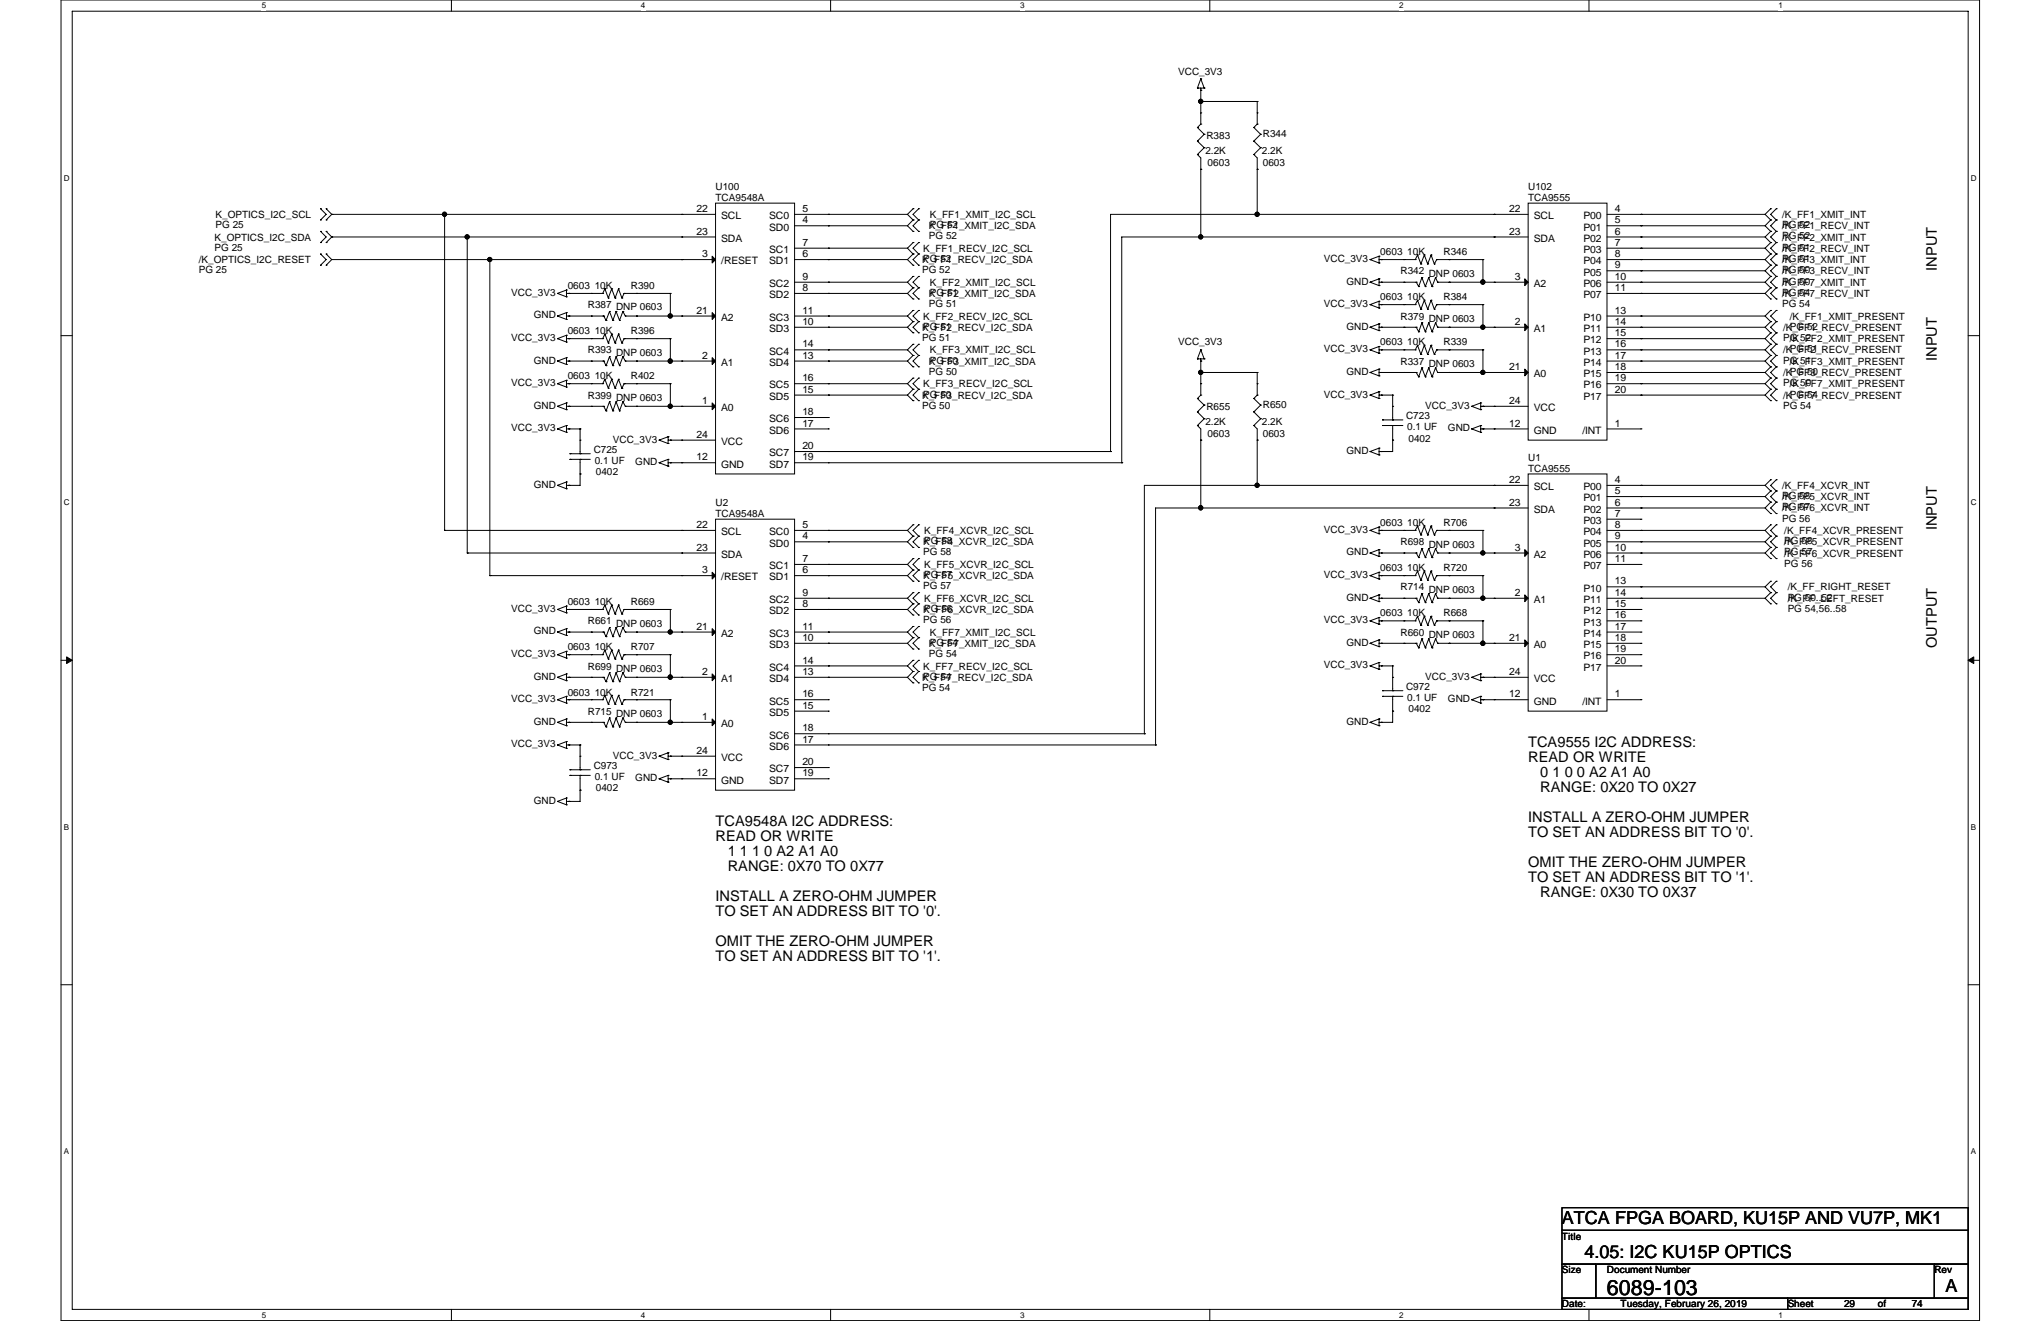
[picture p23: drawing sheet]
<svg xmlns="http://www.w3.org/2000/svg" width="432mm" height="279mm" viewBox="0 0 432 279" stroke-linecap="round" stroke-linejoin="round" font-family="sans-serif">
<defs><g id="words">
<text font-size="4.5" x="340" y="273.9">6089-103</text>
<g font-size="3.8">
<text x="330.5" y="258.8">ATCA FPGA BOARD, KU15P AND VU7P, MK1</text>
<text x="335.2" y="266">4.05: I2C KU15P OPTICS</text>
<text x="411.6" y="273.2">A</text>
</g>
<g font-size="3.1">
<text x="409.7" y="57.3" transform="rotate(-90 409.7 57.3)">INPUT</text>
<text x="409.7" y="76.4" transform="rotate(-90 409.7 76.4)">INPUT</text>
<text x="409.7" y="112.2" transform="rotate(-90 409.7 112.2)">INPUT</text>
<text x="409.7" y="137" transform="rotate(-90 409.7 137)">OUTPUT</text>
<text x="323.3" y="158">TCA9555 I2C ADDRESS:</text>
<text x="323.3" y="161.2">READ OR WRITE</text>
<text x="325.9" y="164.3">0 1 0 0 A2 A1 A0</text>
<text x="325.9" y="167.5">RANGE: 0X20 TO 0X27</text>
<text x="323.3" y="173.9">INSTALL A ZERO-OHM JUMPER</text>
<text x="151.4" y="174.7">TCA9548A I2C ADDRESS:</text>
<text x="151.4" y="177.8">READ OR WRITE</text>
<text x="323.3" y="177">TO SET AN ADDRESS BIT TO '0'.</text>
<text x="154" y="181">1 1 1 0 A2 A1 A0</text>
<text x="154" y="184.2">RANGE: 0X70 TO 0X77</text>
<text x="323.3" y="183.4">OMIT THE ZERO-OHM JUMPER</text>
<text x="151.4" y="190.5">INSTALL A ZERO-OHM JUMPER</text>
<text x="323.3" y="186.6">TO SET AN ADDRESS BIT TO '1'.</text>
<text x="325.9" y="189.7">RANGE: 0X30 TO 0X37</text>
<text x="151.4" y="193.7">TO SET AN ADDRESS BIT TO '0'.</text>
<text x="151.4" y="200.1">OMIT THE ZERO-OHM JUMPER</text>
<text x="151.4" y="203.2">TO SET AN ADDRESS BIT TO '1'.</text>
</g>
<g font-size="2.2">
<text x="147.4" y="44.8">22</text>
<text x="152.6" y="46.4">SCL</text>
<text x="162.7" y="46.4">SC0</text>
<text x="169.8" y="47.2">4</text>
<text x="169.8" y="44.8">5</text>
<text x="319.3" y="44.8">22</text>
<text x="324.5" y="46.4">SCL</text>
<text x="335" y="46.4">P00</text>
<text x="341.6" y="47.2">5</text>
<text x="341.6" y="44.8">4</text>
<text x="147.4" y="49.6">23</text>
<text x="152.6" y="51.1">SDA</text>
<text x="162.7" y="48.8">SD0</text>
<text x="162.7" y="53.5">SC1</text>
<text x="169.8" y="52">7</text>
<text x="319.3" y="49.6">23</text>
<text x="324.5" y="51.1">SDA</text>
<text x="335" y="48.8">P01</text>
<text x="335" y="53.5">P03</text>
<text x="335" y="51.1">P02</text>
<text x="341.6" y="52">7</text>
<text x="341.6" y="49.6">6</text>
<text x="148.5" y="54.4">3</text>
<text x="152.6" y="55.9">/RESET</text>
<text x="162.7" y="55.9">SD1</text>
<text x="169.8" y="54.4">6</text>
<text x="169.8" y="59.2">9</text>
<text x="320.5" y="59.2">3</text>
<text x="335" y="58.3">P05</text>
<text x="335" y="55.9">P04</text>
<text x="341.6" y="56.8">9</text>
<text x="341.6" y="54.4">8</text>
<text x="341.6" y="59.2">10</text>
<text x="162.7" y="63.1">SD2</text>
<text x="162.7" y="60.7">SC2</text>
<text x="169.8" y="61.6">8</text>
<text x="324.5" y="60.7">A2</text>
<text x="335" y="63.1">P07</text>
<text x="335" y="60.7">P06</text>
<text x="341.6" y="61.6">11</text>
<text x="147.4" y="66.3">21</text>
<text x="152.6" y="67.9">A2</text>
<text x="162.7" y="70.2">SD3</text>
<text x="162.7" y="67.9">SC3</text>
<text x="169.8" y="68.7">10</text>
<text x="169.8" y="66.3">11</text>
<text x="320.5" y="68.7">2</text>
<text x="324.5" y="70.2">A1</text>
<text x="335" y="70.2">P11</text>
<text x="335" y="67.9">P10</text>
<text x="341.6" y="68.7">14</text>
<text x="341.6" y="66.3">13</text>
<text x="341.6" y="71.1">15</text>
<text x="148.5" y="75.9">2</text>
<text x="152.6" y="77.4">A1</text>
<text x="162.7" y="77.4">SD4</text>
<text x="162.7" y="75">SC4</text>
<text x="169.8" y="75.9">13</text>
<text x="169.8" y="73.5">14</text>
<text x="335" y="75">P13</text>
<text x="335" y="72.6">P12</text>
<text x="335" y="77.4">P14</text>
<text x="341.6" y="73.5">16</text>
<text x="341.6" y="75.9">17</text>
<text x="162.7" y="82.2">SC5</text>
<text x="169.8" y="83.1">15</text>
<text x="169.8" y="80.6">16</text>
<text x="319.3" y="78.3">21</text>
<text x="324.5" y="79.8">A0</text>
<text x="335" y="79.8">P15</text>
<text x="335" y="82.2">P16</text>
<text x="341.6" y="78.3">18</text>
<text x="341.6" y="83.1">20</text>
<text x="341.6" y="80.6">19</text>
<text x="148.5" y="85.4">1</text>
<text x="152.6" y="87">A0</text>
<text x="162.7" y="84.6">SD5</text>
<text x="162.7" y="89.3">SC6</text>
<text x="169.8" y="87.8">18</text>
<text x="319.3" y="85.4">24</text>
<text x="324.5" y="87">VCC</text>
<text x="335" y="84.6">P17</text>
<text x="147.4" y="92.6">24</text>
<text x="152.6" y="94.1">VCC</text>
<text x="162.7" y="91.7">SD6</text>
<text x="169.8" y="90.2">17</text>
<text x="169.8" y="95">20</text>
<text x="319.3" y="90.2">12</text>
<text x="324.5" y="91.7">GND</text>
<text x="334.8" y="91.7">/INT</text>
<text x="341.6" y="90.2">1</text>
<text x="147.4" y="97.4">12</text>
<text x="152.6" y="98.9">GND</text>
<text x="162.7" y="98.9">SD7</text>
<text x="162.7" y="96.5">SC7</text>
<text x="169.8" y="97.4">19</text>
<text x="319.3" y="106.9">23</text>
<text x="319.3" y="102.2">22</text>
<text x="324.5" y="103.7">SCL</text>
<text x="335" y="106">P01</text>
<text x="335" y="103.7">P00</text>
<text x="341.6" y="104.5">5</text>
<text x="341.6" y="102.2">4</text>
<text x="341.6" y="106.9">6</text>
<text x="147.4" y="111.7">22</text>
<text x="152.6" y="113.2">SCL</text>
<text x="162.7" y="113.2">SC0</text>
<text x="169.8" y="111.7">5</text>
<text x="324.5" y="108.5">SDA</text>
<text x="335" y="110.8">P03</text>
<text x="335" y="108.5">P02</text>
<text x="335" y="113.2">P04</text>
<text x="341.6" y="109.3">7</text>
<text x="341.6" y="111.7">8</text>
<text x="147.4" y="116.5">23</text>
<text x="152.6" y="118">SDA</text>
<text x="162.7" y="115.6">SD0</text>
<text x="169.8" y="114.1">4</text>
<text x="169.8" y="118.9">7</text>
<text x="320.5" y="116.5">3</text>
<text x="324.5" y="118">A2</text>
<text x="335" y="115.6">P05</text>
<text x="335" y="118">P06</text>
<text x="341.6" y="114.1">9</text>
<text x="341.6" y="118.9">11</text>
<text x="341.6" y="116.5">10</text>
<text x="148.5" y="121.2">3</text>
<text x="152.6" y="122.8">/RESET</text>
<text x="162.7" y="122.8">SD1</text>
<text x="162.7" y="120.4">SC1</text>
<text x="169.8" y="121.2">6</text>
<text x="335" y="120.4">P07</text>
<text x="335" y="125.1">P10</text>
<text x="341.6" y="123.6">13</text>
<text x="162.7" y="129.9">SD2</text>
<text x="162.7" y="127.6">SC2</text>
<text x="169.8" y="128.4">8</text>
<text x="169.8" y="126">9</text>
<text x="320.5" y="126">2</text>
<text x="324.5" y="127.6">A1</text>
<text x="335" y="127.6">P11</text>
<text x="335" y="129.9">P12</text>
<text x="341.6" y="126">14</text>
<text x="341.6" y="130.8">16</text>
<text x="341.6" y="128.4">15</text>
<text x="147.4" y="133.2">21</text>
<text x="152.6" y="134.7">A2</text>
<text x="162.7" y="137.1">SD3</text>
<text x="162.7" y="134.7">SC3</text>
<text x="169.8" y="135.6">10</text>
<text x="169.8" y="133.2">11</text>
<text x="319.3" y="135.6">21</text>
<text x="324.5" y="137.1">A0</text>
<text x="335" y="132.3">P13</text>
<text x="335" y="137.1">P15</text>
<text x="335" y="134.7">P14</text>
<text x="341.6" y="135.6">18</text>
<text x="341.6" y="133.2">17</text>
<text x="341.6" y="138">19</text>
<text x="148.5" y="142.7">2</text>
<text x="162.7" y="141.9">SC4</text>
<text x="169.8" y="142.7">13</text>
<text x="169.8" y="140.3">14</text>
<text x="319.3" y="142.7">24</text>
<text x="335" y="141.9">P17</text>
<text x="335" y="139.5">P16</text>
<text x="341.6" y="140.3">20</text>
<text x="152.6" y="144.3">A1</text>
<text x="162.7" y="144.3">SD4</text>
<text x="162.7" y="149">SC5</text>
<text x="169.8" y="149.9">15</text>
<text x="169.8" y="147.5">16</text>
<text x="319.3" y="147.5">12</text>
<text x="324.5" y="144.3">VCC</text>
<text x="324.5" y="149">GND</text>
<text x="334.8" y="149">/INT</text>
<text x="341.6" y="147.5">1</text>
<text x="148.5" y="152.3">1</text>
<text x="152.6" y="153.8">A0</text>
<text x="162.7" y="151.4">SD5</text>
<text x="169.8" y="154.7">18</text>
<text x="147.4" y="159.4">24</text>
<text x="152.6" y="161">VCC</text>
<text x="162.7" y="158.6">SD6</text>
<text x="162.7" y="156.2">SC6</text>
<text x="169.8" y="157.1">17</text>
<text x="169.8" y="161.8">20</text>
<text x="147.4" y="164.2">12</text>
<text x="152.6" y="165.7">GND</text>
<text x="162.7" y="165.7">SD7</text>
<text x="162.7" y="163.4">SC7</text>
<text x="169.8" y="164.2">19</text>
</g>
<g font-size="2.1">
<text x="249.3" y="15.8">VCC_3V3</text>
<text x="255.2" y="29.4">R383</text>
<text x="267.2" y="28.9">R344</text>
<text x="255" y="32.5">2.2K</text>
<text x="255.5" y="35.1">0603</text>
<text x="267" y="32.5">2.2K</text>
<text x="267.2" y="35.1">0603</text>
<text x="151.4" y="40.1">U100</text>
<text x="323.3" y="40.1">U102</text>
<text x="45.6" y="46.1">K_OPTICS_I2C_SCL</text>
<text x="151.4" y="42.5">TCA9548A</text>
<text x="196.7" y="46.1">K_FF1_XMIT_I2C_SCL</text>
<text x="323.3" y="42.5">TCA9555</text>
<text x="377" y="46.1">/K_FF1_XMIT_INT</text>
<text x="45.4" y="50.9">K_OPTICS_I2C_SDA</text>
<text x="45.4" y="53">PG 25</text>
<text x="45.6" y="48.3">PG 25</text>
<text x="195.3" y="53.3">K_FF1_RECV_I2C_SCL</text>
<text x="196.5" y="48.5">K_FF1_XMIT_I2C_SDA</text>
<text x="196.5" y="50.6">PG 52</text>
<text x="196.7" y="48.3">PG 52</text>
<text x="292" y="54">0603</text>
<text x="297.7" y="54">10K</text>
<text x="305.4" y="54">R346</text>
<text x="377" y="48.3">PG 52</text>
<text x="377" y="48.5">/K_FF1_RECV_INT</text>
<text x="377" y="50.6">PG 52</text>
<text x="377" y="50.9">/K_FF2_XMIT_INT</text>
<text x="377" y="53">PG 51</text>
<text x="377" y="53.3">/K_FF2_RECV_INT</text>
<text x="42" y="55.7">/K_OPTICS_I2C_RESET</text>
<text x="42" y="57.8">PG 25</text>
<text x="195.1" y="55.7">K_FF1_RECV_I2C_SDA</text>
<text x="195.1" y="57.8">PG 52</text>
<text x="195.3" y="55.4">PG 52</text>
<text x="280.1" y="55.4">VCC_3V3</text>
<text x="296.3" y="58">R342 DNP 0603</text>
<text x="377" y="55.4">PG 51</text>
<text x="377" y="55.7">/K_FF3_XMIT_INT</text>
<text x="377" y="57.8">PG 50</text>
<text x="377" y="58">/K_FF3_RECV_INT</text>
<text x="108.2" y="62.6">VCC_3V3</text>
<text x="120.1" y="61.1">0603</text>
<text x="124.4" y="65.2">R387 DNP 0603</text>
<text x="125.8" y="61.1">10K</text>
<text x="133.5" y="61.1">R390</text>
<text x="196.5" y="62.8">K_FF2_XMIT_I2C_SDA</text>
<text x="196.5" y="65">PG 51</text>
<text x="196.7" y="60.4">K_FF2_XMIT_I2C_SCL</text>
<text x="196.7" y="62.6">PG 51</text>
<text x="280.1" y="65">VCC_3V3</text>
<text x="284.9" y="60.2">GND</text>
<text x="292" y="63.5">0603</text>
<text x="297.7" y="63.5">10K</text>
<text x="305.4" y="63.5">R384</text>
<text x="377" y="60.2">PG 50</text>
<text x="377" y="60.4">/K_FF7_XMIT_INT</text>
<text x="377" y="62.6">PG 54</text>
<text x="377" y="62.8">/K_FF7_RECV_INT</text>
<text x="377" y="65">PG 54</text>
<text x="112.9" y="67.4">GND</text>
<text x="120.1" y="70.7">0603</text>
<text x="125.8" y="70.7">10K</text>
<text x="133.5" y="70.7">R396</text>
<text x="195.1" y="70">K_FF2_RECV_I2C_SDA</text>
<text x="195.3" y="67.6">K_FF2_RECV_I2C_SCL</text>
<text x="195.3" y="69.7">PG 51</text>
<text x="284.9" y="69.7">GND</text>
<text x="296.3" y="67.6">R379 DNP 0603</text>
<text x="377.2" y="70">/K_FF1_RECV_PRESENT</text>
<text x="378.7" y="67.6">/K_FF1_XMIT_PRESENT</text>
<text x="378.7" y="69.7">PG 52</text>
<text x="108.2" y="72.1">VCC_3V3</text>
<text x="112.9" y="76.9">GND</text>
<text x="124.4" y="74.8">R393 DNP 0603</text>
<text x="195.1" y="72.1">PG 51</text>
<text x="196.5" y="77.1">K_FF3_XMIT_I2C_SDA</text>
<text x="196.7" y="74.8">K_FF3_XMIT_I2C_SCL</text>
<text x="196.7" y="76.9">PG 50</text>
<text x="249.3" y="73.1">VCC_3V3</text>
<text x="280.1" y="74.5">VCC_3V3</text>
<text x="292" y="73.1">0603</text>
<text x="296.3" y="77.1">R337 DNP 0603</text>
<text x="297.7" y="73.1">10K</text>
<text x="305.4" y="73.1">R339</text>
<text x="377.2" y="72.1">PG 52</text>
<text x="377.2" y="74.8">/K_FF2_RECV_PRESENT</text>
<text x="377.2" y="76.9">PG 51</text>
<text x="378.7" y="72.3">/K_FF2_XMIT_PRESENT</text>
<text x="378.7" y="74.5">PG 51</text>
<text x="378.7" y="77.1">/K_FF3_XMIT_PRESENT</text>
<text x="108.2" y="81.7">VCC_3V3</text>
<text x="120.1" y="80.3">0603</text>
<text x="125.8" y="80.3">10K</text>
<text x="133.5" y="80.3">R402</text>
<text x="195.3" y="81.9">K_FF3_RECV_I2C_SCL</text>
<text x="196.5" y="79.3">PG 50</text>
<text x="284.9" y="79.3">GND</text>
<text x="377.2" y="79.5">/K_FF3_RECV_PRESENT</text>
<text x="377.2" y="81.7">PG 50</text>
<text x="378.7" y="79.3">PG 50</text>
<text x="378.7" y="81.9">/K_FF7_XMIT_PRESENT</text>
<text x="112.9" y="86.4">GND</text>
<text x="124.4" y="84.3">R399 DNP 0603</text>
<text x="195.1" y="84.3">K_FF3_RECV_I2C_SDA</text>
<text x="195.1" y="86.4">PG 50</text>
<text x="195.3" y="84.1">PG 50</text>
<text x="255" y="89.8">2.2K</text>
<text x="255.2" y="86.7">R655</text>
<text x="267" y="89.8">2.2K</text>
<text x="267.2" y="86.2">R650</text>
<text x="280.1" y="84.1">VCC_3V3</text>
<text x="297.5" y="88.6">C723</text>
<text x="301.5" y="86.4">VCC_3V3</text>
<text x="377.2" y="84.3">/K_FF7_RECV_PRESENT</text>
<text x="377.2" y="86.4">PG 54</text>
<text x="378.7" y="84.1">PG 54</text>
<text x="108.2" y="91.2">VCC_3V3</text>
<text x="125.6" y="95.8">C725</text>
<text x="129.7" y="93.6">VCC_3V3</text>
<text x="255.5" y="92.4">0603</text>
<text x="267.2" y="92.4">0603</text>
<text x="297.7" y="91">0.1 UF</text>
<text x="298" y="93.4">0402</text>
<text x="306.3" y="91.2">GND</text>
<text x="125.8" y="98.2">0.1 UF</text>
<text x="126.1" y="100.5">0402</text>
<text x="134.4" y="98.4">GND</text>
<text x="284.9" y="96">GND</text>
<text x="323.3" y="97.5">U1</text>
<text x="323.3" y="99.8">TCA9555</text>
<text x="112.9" y="103.2">GND</text>
<text x="151.4" y="107">U2</text>
<text x="377" y="103.4">/K_FF4_XCVR_INT</text>
<text x="377" y="105.5">PG 58</text>
<text x="377" y="105.8">/K_FF5_XCVR_INT</text>
<text x="377" y="107.9">PG 57</text>
<text x="151.4" y="109.4">TCA9548A</text>
<text x="195.5" y="112.9">K_FF4_XCVR_I2C_SCL</text>
<text x="280.1" y="112.7">VCC_3V3</text>
<text x="292" y="111.3">0603</text>
<text x="297.7" y="111.3">10K</text>
<text x="305.4" y="111.3">R706</text>
<text x="377" y="108.2">/K_FF6_XCVR_INT</text>
<text x="377" y="110.3">PG 56</text>
<text x="377.5" y="112.9">/K_FF4_XCVR_PRESENT</text>
<text x="195.3" y="115.4">K_FF4_XCVR_I2C_SDA</text>
<text x="195.3" y="117.5">PG 58</text>
<text x="195.5" y="115.1">PG 58</text>
<text x="284.9" y="117.5">GND</text>
<text x="296.3" y="115.4">R698 DNP 0603</text>
<text x="377.5" y="115.1">PG 58</text>
<text x="377.5" y="115.4">/K_FF5_XCVR_PRESENT</text>
<text x="377.5" y="117.5">PG 57</text>
<text x="377.5" y="117.7">/K_FF6_XCVR_PRESENT</text>
<text x="377.5" y="119.9">PG 56</text>
<text x="195.3" y="122.5">K_FF5_XCVR_I2C_SDA</text>
<text x="195.3" y="124.7">PG 57</text>
<text x="195.5" y="120.1">K_FF5_XCVR_I2C_SCL</text>
<text x="195.5" y="122.3">PG 57</text>
<text x="280.1" y="122.3">VCC_3V3</text>
<text x="292" y="120.8">0603</text>
<text x="296.3" y="124.9">R714 DNP 0603</text>
<text x="297.7" y="120.8">10K</text>
<text x="305.4" y="120.8">R720</text>
<text x="378.2" y="124.9">/K_FF_RIGHT_RESET</text>
<text x="108.2" y="129.4">VCC_3V3</text>
<text x="120.1" y="128">0603</text>
<text x="125.8" y="128">10K</text>
<text x="133.5" y="128">R669</text>
<text x="195.3" y="129.7">K_FF6_XCVR_I2C_SDA</text>
<text x="195.3" y="131.8">PG 56</text>
<text x="195.5" y="127.3">K_FF6_XCVR_I2C_SCL</text>
<text x="195.5" y="129.4">PG 56</text>
<text x="280.1" y="131.8">VCC_3V3</text>
<text x="284.9" y="127">GND</text>
<text x="292" y="130.4">0603</text>
<text x="297.7" y="130.4">10K</text>
<text x="305.4" y="130.4">R668</text>
<text x="378.2" y="127">PG 50..52</text>
<text x="378.2" y="127.3">/K_FF_LEFT_RESET</text>
<text x="378.2" y="129.4">PG 54,56..58</text>
<text x="112.9" y="134.2">GND</text>
<text x="120.1" y="137.5">0603</text>
<text x="124.4" y="132">R661 DNP 0603</text>
<text x="125.8" y="137.5">10K</text>
<text x="133.5" y="137.5">R707</text>
<text x="196.5" y="136.8">K_FF7_XMIT_I2C_SDA</text>
<text x="196.7" y="134.5">K_FF7_XMIT_I2C_SCL</text>
<text x="196.7" y="136.6">PG 54</text>
<text x="284.9" y="136.6">GND</text>
<text x="296.3" y="134.5">R660 DNP 0603</text>
<text x="108.2" y="139">VCC_3V3</text>
<text x="112.9" y="143.8">GND</text>
<text x="124.4" y="141.6">R699 DNP 0603</text>
<text x="195.1" y="144">K_FF7_RECV_I2C_SDA</text>
<text x="195.3" y="141.6">K_FF7_RECV_I2C_SCL</text>
<text x="195.3" y="143.8">PG 54</text>
<text x="196.5" y="139">PG 54</text>
<text x="280.1" y="141.4">VCC_3V3</text>
<text x="301.5" y="143.8">VCC_3V3</text>
<text x="108.2" y="148.5">VCC_3V3</text>
<text x="120.1" y="147.1">0603</text>
<text x="125.8" y="147.1">10K</text>
<text x="133.5" y="147.1">R721</text>
<text x="195.1" y="146.1">PG 54</text>
<text x="297.5" y="145.9">C972</text>
<text x="297.7" y="148.3">0.1 UF</text>
<text x="306.3" y="148.5">GND</text>
<text x="112.9" y="153.3">GND</text>
<text x="124.4" y="151.2">R715 DNP 0603</text>
<text x="284.9" y="153.3">GND</text>
<text x="298" y="150.7">0402</text>
<text x="108.2" y="158.1">VCC_3V3</text>
<text x="129.7" y="160.5">VCC_3V3</text>
<text x="125.6" y="162.6">C973</text>
<text x="125.8" y="165">0.1 UF</text>
<text x="126.1" y="167.4">0402</text>
<text x="134.4" y="165.2">GND</text>
<text x="112.9" y="170">GND</text>
<text x="330.5" y="262.2">Title</text>
<text x="330.5" y="269.3">Size</text>
<text x="340" y="269.3">Document Number</text>
<text x="409.2" y="269.3">Rev</text>
<text x="330.5" y="276.5">Date:</text>
<text x="342.9" y="276.5">Tuesday, February 26, 2019</text>
<text x="378.2" y="276.5">Sheet</text>
<text x="390.1" y="276.5">29</text>
<text x="397.3" y="276.5">of</text>
<text x="404.5" y="276.5">74</text>
</g>
<g font-size="1.7">
<text x="55.4" y="1.8">5</text>
<text x="135.6" y="1.8">4</text>
<text x="215.8" y="1.8">3</text>
<text x="296" y="1.8">2</text>
<text x="376.3" y="1.8">1</text>
<text x="13.5" y="38.2">D</text>
<text x="417" y="38.2">D</text>
<text x="13.5" y="106.8">C</text>
<text x="417" y="106.8">C</text>
<text x="13.5" y="175.5">B</text>
<text x="417" y="175.5">B</text>
<text x="13.5" y="244.1">A</text>
<text x="417" y="244.1">A</text>
<text x="55.4" y="278.7">5</text>
<text x="135.6" y="278.7">4</text>
<text x="215.8" y="278.7">3</text>
<text x="296" y="278.7">2</text>
<text x="376.3" y="278.7">1</text>
</g>
</g></defs>
<path d="M12.9 0h405.9v279.3h-405.9zM15.3 2.4h401.1v274.5h-401.1z" fill="none" stroke="#000" stroke-width=".21"/>
<g fill="#fff">
<path d="M55.4 .3h.9v1.9h-.9z"/>
<path d="M55.4 277.2h.9v1.9h-.9z"/>
</g>
<path d="M95.5 0v2.4M95.5 276.9v2.4" fill="none" stroke="#000" stroke-width=".21"/>
<g fill="#fff">
<path d="M135.6 .3h.9v1.9h-.9z"/>
<path d="M135.6 277.2h.9v1.9h-.9z"/>
</g>
<path d="M175.7 0v2.4M175.7 276.9v2.4" fill="none" stroke="#000" stroke-width=".21"/>
<g fill="#fff">
<path d="M215.8 .3h.9v1.9h-.9z"/>
<path d="M215.8 277.2h.9v1.9h-.9z"/>
</g>
<path d="M255.9 0v2.4M255.9 276.9v2.4" fill="none" stroke="#000" stroke-width=".21"/>
<g fill="#fff">
<path d="M296 .3h1v1.9h-1z"/>
<path d="M296 277.2h1v1.9h-1z"/>
</g>
<path d="M336.2 0v2.4M336.2 276.9v2.4" fill="none" stroke="#000" stroke-width=".21"/>
<g fill="#fff">
<path d="M376.3 .3h.9v1.9h-.9z"/>
<path d="M376.3 277.2h.9v1.9h-.9z"/>
<path d="M13.5 36.7h1.2v1.9h-1.2z"/>
<path d="M417 36.7h1.2v1.9h-1.2z"/>
<path d="M13.5 105.3h1.2v1.9h-1.2z"/>
<path d="M417 105.3h1.2v1.9h-1.2z"/>
</g>
<path d="M12.9 71h2.4M416.4 71h2.4" fill="none" stroke="#000" stroke-width=".21"/>
<g fill="#fff">
<path d="M13.5 173.9h1.1v2h-1.1z"/>
<path d="M417 173.9h1.1v2h-1.1z"/>
</g>
<path d="M12.9 139.7h2.4M416.4 139.7h2.4" fill="none" stroke="#000" stroke-width=".21"/>
<path d="M14.1 138.9v1.4l1.2-.6zM416.4 139.7l1.2 .6v-1.4z" fill="#000" stroke="#000" stroke-width=".21"/>
<g fill="#fff">
<path d="M13.5 242.6h1.1v1.9h-1.1z"/>
<path d="M417 242.6h1.1v1.9h-1.1z"/>
</g>
<g fill="none" stroke="#000" stroke-width=".21">
<path d="M253.3 18.6h.1M253.3 18.6h1.5M254 19.1h.1M254 16.7h.1M254 18.6v7.6M254 16.7l.8 1.9M254 16.7l-.7 1.9M254.8 18.6h.1M253.3 32.7h.1M253.3 29.8h.1M253.3 27h.1M253.3 32.7l.7 .7v16.7"/>
<path d="M253.3 29.8l1.5 1.4M253.3 27l1.5 1.4M254 26.2h.1M254 35.8h.1M254 23.9h.1M254 21.5h.1M254 26.2l-.7 .8M254 21.5h12M254.8 31.2h.1M254.8 28.4h.1M254.8 31.2l-1.5 1.5M254.8 28.4l-1.5 1.4"/>
<path d="M265.3 32.7h.1M265.3 29.8h.1M265.3 27h.1M265.3 32.7l.7 .7v11.9M265.3 29.8l1.4 1.4M265.3 27l1.4 1.4M266 21.5h.1M266 21.5v4.7M266 26.2h.1M266 35.8h.1M266 23.9h.1M266 26.2l-.7 .8"/>
<path d="M266.7 31.2h.1M266.7 28.4h.1M266.7 31.2l-1.4 1.5M266.7 28.4l-1.4 1.4M67.8 46.5h.1M67.8 44.2h.1M67.8 51.3h.1M67.8 48.9h.1M67.8 56.1h.1M67.8 53.7h.1M67.8 44.2l1.2 1.1-1.2 1.2M67.8 48.9l1.2 1.2-1.2 1.2"/>
<path d="M67.8 53.7l1.2 1.2-1.2 1.2M69 44.2h.1M69 46.5h.1M69 48.9h.1M69 51.3h.1M69 53.7h.1M69 56.1h.1M69 44.2l1.2 1.1M69 48.9l1.2 1.2M69 53.7l1.2 1.2M70.2 45.3l-1.2 1.2M70.2 50.1l-1.2 1.2"/>
<path d="M70.2 54.9l-1.2 1.2M70.2 50.1h.1M70.2 50.1h81.2M70.2 45.3h.1M70.2 45.3h81.2M94.1 45.3h.1M94.1 45.3v66.9M98.8 50.1h.1M98.8 50.1v66.9M103.6 54.9h.1M103.6 54.9v66.9M144.2 50.1h.1"/>
<path d="M144.2 45.3h.1M144.2 54.9h.1M151.4 43h16.7v57.2h-16.7zM151.4 54.9h-81.2M175.3 47.8h.1M175.3 54.9h.1M175.3 45.3h.1M175.3 52.5h.1M175.3 59.7h.1M192 47.8l1.2 1.1M192 45.3l1.2 1.2M192 54.9l1.2 1.2"/>
<path d="M192 52.5l1.2 1.2M192 59.7l1.2 1.2M192 54.9h-23.9M192 59.7h-23.9M192 47.8h-23.9M192 45.3h-23.9M192 52.5h-23.9M193.2 46.5h.1M193.2 48.9h.1M193.2 44.2h.1M193.2 53.7h.1M193.2 56.1h.1"/>
<path d="M193.2 51.3h.1M193.2 58.5h.1M193.2 46.5l-1.2 1.3M193.2 44.2l-1.2 1.1M193.2 53.7l-1.2 1.2M193.2 51.3l-1.2 1.2M193.2 58.5l-1.2 1.2M194.4 48.9h.1M194.4 46.5h.1M194.4 44.2h.1M194.4 56.1h.1M194.4 53.7h.1"/>
<path d="M194.4 51.3h.1M194.4 58.5h.1M194.4 46.5l-1.2 1.3 1.2 1.1M194.4 44.2l-1.2 1.1 1.2 1.2M194.4 53.7l-1.2 1.2 1.2 1.2M194.4 51.3l-1.2 1.2 1.2 1.2M194.4 58.5l-1.2 1.2 1.2 1.2M254 50.1h.1M266 45.3h.1M289.9 54.9h.1M289.9 59.7h.1M289.9 54.9l1.9 .7"/>
<path d="M289.9 59.7l1.9 .7M291.8 54.2h.1M291.8 55.6h.1M291.8 59h.1M291.8 54.2v1.4M291.8 59v1.4M291.8 54.9h7.6M291.8 54.2l-1.9 .7M291.8 59l-1.9 .7M292.2 54.9h.1M292.2 59.7h.1M297 54.9h.1"/>
<path d="M297 59.7h.1M299.4 54.9h.1M299.6 59.7h.1M299.6 59.7h-7.8M299.6 59.7l.5 .9M299.9 53.9h.1M299.9 53.9l.7 1.9M299.9 53.9l-.5 1M300.6 55.8h.1M300.8 58.7h.1M300.8 58.7l-.7 1.9M300.8 58.7l.7 1.9"/>
<path d="M301.3 53.9h.1M301.3 53.9l.7 1.9M301.3 53.9l-.7 1.9M302 55.8h.1M302.3 58.7h.1M302.3 58.7l-.8 1.9M302.3 58.7l.7 1.9M302.8 53.9h.1M302.8 53.9l.6 1.9M302.8 53.9l-.8 1.9M303.4 55.8h.1M303.7 58.7h.1"/>
<path d="M303.7 58.7l-.7 1.9M303.7 58.7l.5 1M304 54.9h.1M304 54.9l-.6 .9M304.2 59.7h.1M304.2 59.7h19.1M306.6 54.9h.1M306.6 59.7h.1M313.7 54.9h.1M313.7 59.7h.1M313.7 54.9h-9.7M313.7 54.9v4.8"/>
<path d="M316.1 50.1h.1M316.1 45.3h.1M316.1 59.7h.1M323.3 43h16.7v50.1h-16.7zM323.3 45.3h-88.4v50.2M323.3 50.1h-86v47.8M340 54.9h33.4M340 59.7h33.4M340 47.8h33.4M340 52.5h33.4M340 50.1h33.4M340 57.3h33.4"/>
<path d="M347.2 47.8h.1M347.2 52.5h.1M347.2 57.3h.1M347.2 45.3h.1M347.2 50.1h.1M347.2 54.9h.1M347.2 59.7h.1M373.4 45.3h-33.4M373.4 45.3l1.2 1.2M373.4 47.8l1.2 1.1M373.4 50.1l1.2 1.2M373.4 52.5l1.2 1.2"/>
<path d="M373.4 54.9l1.2 1.2M373.4 57.3l1.2 1.2M373.4 59.7l1.2 1.2M374.6 44.2h.1M374.6 46.5h.1M374.6 48.9h.1M374.6 51.3h.1M374.6 53.7h.1M374.6 56.1h.1M374.6 58.5h.1M374.6 44.2l-1.2 1.1M374.6 46.5l-1.2 1.3"/>
<path d="M374.6 48.9l-1.2 1.2M374.6 51.3l-1.2 1.2M374.6 53.7l-1.2 1.2M374.6 56.1l-1.2 1.2M374.6 58.5l-1.2 1.2M375.8 46.5h.1M375.8 44.2h.1M375.8 48.9h.1M375.8 51.3h.1M375.8 53.7h.1M375.8 56.1h.1M375.8 58.5h.1"/>
<path d="M375.8 44.2l-1.2 1.1 1.2 1.2M375.8 46.5l-1.2 1.3 1.2 1.1M375.8 48.9l-1.2 1.2 1.2 1.2M375.8 51.3l-1.2 1.2 1.2 1.2M375.8 53.7l-1.2 1.2 1.2 1.2M375.8 56.1l-1.2 1.2 1.2 1.2M375.8 58.5l-1.2 1.2 1.2 1.2M117.9 62.1h.1M117.9 66.8h.1M117.9 71.6h.1M117.9 76.4h.1M117.9 62.1l1.9 .7"/>
<path d="M117.9 66.8l1.9 .8M117.9 71.6l1.9 .7M117.9 76.4l1.9 .7M119.8 61.3h.1M119.8 62.8h.1M119.8 66.1h.1M119.8 67.6h.1M119.8 70.9h.1M119.8 72.3h.1M119.8 75.6h.1M119.8 77.1h.1M119.8 61.3v1.5"/>
<path d="M119.8 66.1v1.5M119.8 70.9v1.4M119.8 75.6v1.5M119.8 61.3l-1.9 .8M119.8 66.1l-1.9 .7M119.8 70.9l-1.9 .7M119.8 75.6l-1.9 .8M120.4 62.1h.1M120.4 66.8h.1M120.4 71.6h.1M120.4 76.4h.1M125.1 76.4h.1"/>
<path d="M125.1 66.8h.1M125.1 62.1h.1M125.1 71.6h.1M127.5 62.1h-7.7M127.5 71.6h-7.7M127.5 62.1h.1M127.5 71.6h.1M127.7 76.4h.1M127.7 76.4h-7.9M127.7 76.4l.5 .9M127.7 66.8h.1M127.7 66.8h-7.9"/>
<path d="M127.7 66.8l.5 1M128 61.1h.1M128 70.7h.1M128 61.1l.7 1.9M128 61.1l-.5 1M128 70.7l.7 1.9M128 70.7l-.5 .9M128.2 77.3h.1M128.2 67.8h.1M128.7 63h.1M128.7 72.6h.1M128.9 75.4h.1"/>
<path d="M128.9 75.4l-.7 1.9M128.9 75.4l.8 1.9M128.9 65.9h.1M128.9 65.9l-.7 1.9M128.9 65.9l.8 1.9M129.4 61.1h.1M129.4 70.7h.1M129.4 61.1l.7 1.9M129.4 61.1l-.7 1.9M129.4 70.7l.7 1.9M129.4 70.7l-.7 1.9M129.7 67.8h.1"/>
<path d="M129.7 77.3h.1M130.1 63h.1M130.1 72.6h.1M130.3 75.4h.1M130.3 75.4l-.6 1.9M130.3 75.4l.8 1.9M130.3 65.9h.1M130.3 65.9l-.6 1.9M130.3 65.9l.8 1.9M130.9 61.1h.1M130.9 70.7h.1M130.9 61.1l.7 1.9"/>
<path d="M130.9 61.1l-.8 1.9M130.9 70.7l.7 1.9M130.9 70.7l-.8 1.9M131.1 77.3h.1M131.1 67.8h.1M131.6 63h.1M131.6 72.6h.1M131.8 65.9h.1M131.8 65.9l-.7 1.9M131.8 65.9l.5 .9M131.8 75.4h.1M131.8 75.4l-.7 1.9"/>
<path d="M131.8 75.4l.5 1M132 62.1h.1M132 71.6h.1M132 62.1h9.8M132 62.1l-.4 .9M132 71.6l-.4 1M132.3 66.8h.1M132.3 66.8h19.1M132.3 76.4h19.1M132.3 76.4h.1M134.7 76.4h.1M134.7 66.8h.1"/>
<path d="M134.7 62.1h.1M134.7 71.6h.1M141.8 62.1h.1M141.8 66.8h.1M141.8 62.1v4.7M141.8 71.6h.1M141.8 76.4h.1M141.8 71.6h-9.8M141.8 71.6v4.8M144.2 76.4h.1M144.2 66.8h.1M175.3 62.1h.1"/>
<path d="M175.3 69.2h.1M175.3 76.4h.1M175.3 66.8h.1M175.3 74h.1M192 62.1l1.2 1.1M192 66.8l1.2 1.2M192 69.2l1.2 1.2M192 74l1.2 1.2M192 76.4l1.2 1.2M192 62.1h-23.9M192 66.8h-23.9M192 76.4h-23.9"/>
<path d="M192 69.2h-23.9M192 74h-23.9M193.2 60.9h.1M193.2 63.2h.1M193.2 65.7h.1M193.2 68h.1M193.2 70.4h.1M193.2 72.8h.1M193.2 75.2h.1M193.2 77.6h.1M193.2 80h.1M193.2 60.9l-1.2 1.2"/>
<path d="M193.2 65.7l-1.2 1.1M193.2 68l-1.2 1.2M193.2 72.8l-1.2 1.2M193.2 75.2l-1.2 1.2M193.2 80l-1.2 1.2M194.4 60.9h.1M194.4 63.2h.1M194.4 68h.1M194.4 65.7h.1M194.4 70.4h.1M194.4 75.2h.1M194.4 72.8h.1"/>
<path d="M194.4 77.6h.1M194.4 80h.1M194.4 60.9l-1.2 1.2 1.2 1.1M194.4 65.7l-1.2 1.1 1.2 1.2M194.4 68l-1.2 1.2 1.2 1.2M194.4 72.8l-1.2 1.2 1.2 1.2M194.4 75.2l-1.2 1.2 1.2 1.2M194.4 80l-1.2 1.2 1.2 1.1M253.3 75.9h.1M253.3 75.9h1.5M254 78.8h.1M254 78.8h12"/>
<path d="M254 76.4h.1M254 74h.1M254 75.9v7.7M254 74l.8 1.9M254 74l-.7 1.9M254.8 75.9h.1M266 78.8h.1M266 78.8v4.8M289.9 64.4h.1M289.9 69.2h.1M289.9 74h.1M289.9 78.8h.1"/>
<path d="M289.9 64.4l1.9 .8M289.9 69.2l1.9 .7M289.9 74l1.9 .7M289.9 78.8l1.9 .7M291.8 60.4h.1M291.8 63.7h.1M291.8 65.2h.1M291.8 68.5h.1M291.8 69.9h.1M291.8 73.3h.1M291.8 74.7h.1M291.8 78.1h.1"/>
<path d="M291.8 79.5h.1M291.8 63.7v1.5M291.8 68.5v1.4M291.8 73.3v1.4M291.8 78.1v1.4M291.8 64.4h7.6M291.8 63.7l-1.9 .7M291.8 68.5l-1.9 .7M291.8 74h7.6M291.8 73.3l-1.9 .7M291.8 78.1l-1.9 .7M292.2 64.4h.1"/>
<path d="M292.2 69.2h.1M292.2 74h.1M292.2 78.8h.1M297 74h.1M297 64.4h.1M297 78.8h.1M297 69.2h.1M299.4 74h.1M299.4 64.4h.1M299.6 78.8h.1M299.6 69.2h.1M299.6 69.2h-7.8"/>
<path d="M299.6 78.8h-7.8M299.6 78.8l.5 .9M299.6 69.2l.5 1M299.9 63.5h.1M299.9 63.5l.7 1.9M299.9 63.5l-.5 .9M299.9 73h.1M299.9 73l.7 2M299.9 73l-.5 1M300.1 79.7h.1M300.1 70.2h.1M300.1 60.6h.1"/>
<path d="M300.6 65.4h.1M300.6 75h.1M300.8 77.8h.1M300.8 68.3h.1M300.8 77.8l-.7 1.9M300.8 77.8l.7 1.9M300.8 68.3l-.7 1.9M300.8 68.3l.7 1.9M301.3 73h.1M301.3 63.5h.1M301.3 73l.7 2M301.3 73l-.7 2"/>
<path d="M301.3 63.5l.7 1.9M301.3 63.5l-.7 1.9M301.5 79.7h.1M301.5 70.2h.1M301.5 60.6h.1M302 75h.1M302 65.4h.1M302.3 77.8h.1M302.3 68.3h.1M302.3 77.8l-.8 1.9M302.3 77.8l.7 1.9M302.3 68.3l-.8 1.9"/>
<path d="M302.3 68.3l.7 1.9M302.8 73h.1M302.8 63.5h.1M302.8 73l.6 2M302.8 73l-.8 2M302.8 63.5l.6 1.9M302.8 63.5l-.8 1.9M303 79.7h.1M303 70.2h.1M303 60.6h.1M303.4 65.4h.1M303.4 75h.1"/>
<path d="M303.7 77.8h.1M303.7 68.3h.1M303.7 77.8l-.7 1.9M303.7 77.8l.5 1M303.7 68.3l-.7 1.9M303.7 68.3l.5 .9M304 74h.1M304 74h9.7M304 74l-.6 1M304 64.4h.1M304 64.4h9.7M304 64.4l-.6 1"/>
<path d="M304.2 78.8h.1M304.2 69.2h.1M304.2 69.2h19.1M304.2 78.8h19.1M306.6 74h.1M306.6 64.4h.1M306.6 78.8h.1M306.6 69.2h.1M313.7 64.4h.1M313.7 69.2h.1M313.7 74h.1M313.7 78.8h.1"/>
<path d="M313.7 64.4v4.8M313.7 74v4.8M316.1 78.8h.1M316.1 69.2h.1M340 62.1h33.4M340 66.8h33.4M340 71.6h33.4M340 76.4h33.4M340 69.2h33.4M340 74h33.4M340 78.8h33.4M347.2 62.1h.1"/>
<path d="M347.2 69.2h.1M347.2 74h.1M347.2 78.8h.1M347.2 66.8h.1M347.2 71.6h.1M347.2 76.4h.1M373.4 66.8l1.2 1.2M373.4 69.2l1.2 1.2M373.4 71.6l1.2 1.2M373.4 74l1.2 1.2M373.4 76.4l1.2 1.2M373.4 78.8l1.2 1.2"/>
<path d="M373.4 62.1l1.2 1.1M374.6 65.7h.1M374.6 68h.1M374.6 70.4h.1M374.6 72.8h.1M374.6 75.2h.1M374.6 77.6h.1M374.6 80h.1M374.6 60.9h.1M374.6 63.2h.1M374.6 65.7l-1.2 1.1M374.6 68l-1.2 1.2"/>
<path d="M374.6 70.4l-1.2 1.2M374.6 72.8l-1.2 1.2M374.6 75.2l-1.2 1.2M374.6 77.6l-1.2 1.2M374.6 60.9l-1.2 1.2M374.6 80l-1.2 1.2M375.8 68h.1M375.8 65.7h.1M375.8 70.4h.1M375.8 72.8h.1M375.8 75.2h.1M375.8 77.6h.1"/>
<path d="M375.8 80h.1M375.8 60.9h.1M375.8 63.2h.1M375.8 65.7l-1.2 1.1 1.2 1.2M375.8 68l-1.2 1.2 1.2 1.2M375.8 70.4l-1.2 1.2 1.2 1.2M375.8 72.8l-1.2 1.2 1.2 1.2M375.8 75.2l-1.2 1.2 1.2 1.2M375.8 77.6l-1.2 1.2 1.2 1.2M375.8 60.9l-1.2 1.2 1.2 1.1M375.8 80l-1.2 1.2 1.2 1.1M117.9 81.2h.1"/>
<path d="M117.9 85.9h.1M117.9 90.7h.1M117.9 81.2l1.9 .7M117.9 85.9l1.9 .8M117.9 90.7l1.9 .7M119.8 80.4h.1M119.8 81.9h.1M119.8 85.2h.1M119.8 86.7h.1M119.8 91.4h.1M119.8 90h.1M119.8 80.4v1.5"/>
<path d="M119.8 85.2v1.5M119.8 90v1.4M119.8 80.4l-1.9 .8M119.8 85.2l-1.9 .7M119.8 90l-1.9 .7M120.4 81.2h.1M120.4 85.9h.1M120.4 90.7h.1M120.6 97.2h.1M120.6 96h.1M120.6 97.2h4.3M120.6 96h4.3"/>
<path d="M122.7 93.1h.1M122.7 90.7h.1M122.7 90.7h-2.9M122.7 90.7v5.3M122.7 96h.1M122.7 97.2h.1M122.7 97.2v5.5h-2.9M125.1 85.9h.1M125.1 81.2h.1M127.5 81.2h-7.7M127.5 81.2h.1M127.7 85.9h.1"/>
<path d="M127.7 85.9h-7.9M127.7 85.9l.5 1M128 80.2h.1M128 80.2l.7 1.9M128 80.2l-.5 1M128.2 86.9h.1M128.7 82.1h.1M128.9 85h.1M128.9 85l-.7 1.9M128.9 85l.8 1.9M129.4 80.2h.1M129.4 80.2l.7 1.9"/>
<path d="M129.4 80.2l-.7 1.9M129.7 86.9h.1M130.1 82.1h.1M130.3 85h.1M130.3 85l-.6 1.9M130.3 85l.8 1.9M130.9 80.2h.1M130.9 80.2l.7 1.9M130.9 80.2l-.8 1.9M131.1 86.9h.1M131.6 82.1h.1M131.8 85h.1"/>
<path d="M131.8 85l-.7 1.9M131.8 85l.5 .9M132 81.2h.1M132 81.2l-.4 .9M132.3 85.9h.1M132.3 85.9h19.1M134.7 85.9h.1M134.7 81.2h.1M139.4 93.1h.1M139.4 97.9h.1M139.4 93.1l2 .7M139.4 97.9l2 .7"/>
<path d="M141.4 93.8h.1M141.4 92.4h.1M141.4 98.6h.1M141.4 97.2h.1M141.4 92.4v1.4M141.4 97.2v1.4M141.4 92.4l-2 .7M141.4 97.2l-2 .7M141.8 93.1h.1M141.8 97.9h.1M141.8 81.2h.1M141.8 85.9h.1"/>
<path d="M141.8 81.2h-9.8M141.8 81.2v4.7M144.2 85.9h.1M144.2 93.1h.1M144.2 97.9h.1M151.4 93.1h-10M151.4 97.9h-10M168.1 90.7h7.2M168.1 95.5h66.9M168.1 88.3h7.2M175.3 83.6h.1M175.3 90.7h.1"/>
<path d="M175.3 97.9h.1M175.3 81.2h.1M175.3 88.3h.1M175.3 95.5h.1M192 81.2l1.2 1.1M192 83.6l1.2 1.2M192 81.2h-23.9M192 83.6h-23.9M193.2 82.3h.1M193.2 84.8h.1M193.2 82.3l-1.2 1.3M194.4 82.3h.1"/>
<path d="M194.4 84.8h.1M194.4 82.3l-1.2 1.3 1.2 1.2M234.9 95.5h.1M237.3 97.9h.1M237.3 97.9h-69.2M253.3 90h.1M253.3 87.1h.1M253.3 84.3h.1M253.3 90l.7 .7v16.7M253.3 87.1l1.5 1.5M253.3 84.3l1.5 1.4M254 83.6h.1"/>
<path d="M254 93.1h.1M254 81.2h.1M254 83.6l-.7 .7M254.8 88.6h.1M254.8 85.7h.1M254.8 88.6l-1.5 1.4M254.8 85.7l-1.5 1.4M265.3 90h.1M265.3 87.1h.1M265.3 84.3h.1M265.3 90l.7 .7v12M265.3 87.1l1.4 1.5"/>
<path d="M265.3 84.3l1.4 1.4M266 83.6h.1M266 83.6l-.7 .7M266 93.1h.1M266 81.2h.1M266.7 88.6h.1M266.7 85.7h.1M266.7 88.6l-1.4 1.4M266.7 85.7l-1.4 1.4M289.9 83.6h.1M289.9 95.5h.1M289.9 83.6l1.9 .7"/>
<path d="M289.9 95.5l1.9 .7M291.8 84.3h.1M291.8 82.8h.1M291.8 94.8h.1M291.8 96.2h.1M291.8 82.8v1.5M291.8 94.8v1.4M291.8 82.8l-1.9 .8M291.8 94.8l-1.9 .7M292.2 83.6h.1M292.2 95.5h.1M292.5 90h.1"/>
<path d="M292.5 88.8h.1M292.5 90h4.3M292.5 88.8h4.3M294.6 88.8h.1M294.6 90h.1M294.6 85.9h.1M294.6 93.1h.1M294.6 83.6h.1M294.6 83.6h-2.8M294.6 90v5.5h-2.8M294.6 83.6v5.2M311.4 85.9h.1"/>
<path d="M311.4 90.7h.1M311.4 85.9l1.9 .8M311.4 90.7l1.9 .7M313.3 86.7h.1M313.3 85.2h.1M313.3 91.4h.1M313.3 90h.1M313.3 85.2v1.5M313.3 90v1.4M313.3 85.2l-1.9 .7M313.3 90l-1.9 .7M313.7 85.9h.1"/>
<path d="M313.7 90.7h.1M316.1 85.9h.1M316.1 90.7h.1M323.3 85.9h-10M323.3 90.7h-10M340 81.2h33.4M340 90.7h7.2M340 83.6h33.4M347.2 83.6h.1M347.2 81.2h.1M347.2 90.7h.1M373.4 81.2l1.2 1.1"/>
<path d="M373.4 83.6l1.2 1.2M374.6 82.3h.1M374.6 84.8h.1M374.6 82.3l-1.2 1.3M375.8 82.3h.1M375.8 84.8h.1M375.8 82.3l-1.2 1.3 1.2 1.2M94.1 112.2h.1M94.1 112.2h57.3M98.8 117h.1M117.9 102.7h.1M117.9 102.7l1.9 .7"/>
<path d="M119.8 101.9h.1M119.8 103.4h.1M119.8 101.9v1.5M119.8 101.9l-1.9 .8M120.4 102.7h.1M122.7 100.2h.1M144.2 117h.1M144.2 112.2h.1M151.4 109.8h16.7v57.3h-16.7zM151.4 117h-52.6M175.3 114.6h.1M175.3 112.2h.1"/>
<path d="M175.3 119.4h.1M192 114.6l1.2 1.2M192 112.2l1.2 1.2M192 119.4l1.2 1.2M192 112.2h-23.9M192 114.6h-23.9M192 119.4h-23.9M193.2 113.4h.1M193.2 115.8h.1M193.2 111h.1M193.2 118.2h.1M193.2 113.4l-1.2 1.2"/>
<path d="M193.2 111l-1.2 1.2M193.2 118.2l-1.2 1.2M194.4 115.8h.1M194.4 113.4h.1M194.4 111h.1M194.4 118.2h.1M194.4 113.4l-1.2 1.2 1.2 1.2M194.4 111l-1.2 1.2 1.2 1.2M194.4 118.2l-1.2 1.2 1.2 1.2M254 107.4h.1M266 102.7h.1M289.9 112.2h.1"/>
<path d="M289.9 117h.1M289.9 112.2l1.9 .7M289.9 117l1.9 .7M291.8 111.5h.1M291.8 112.9h.1M291.8 116.2h.1M291.8 117.7h.1M291.8 111.5v1.4M291.8 116.2v1.5M291.8 111.5l-1.9 .7M291.8 116.2l-1.9 .8M292.2 112.2h.1"/>
<path d="M292.2 117h.1M297 112.2h.1M297 117h.1M299.4 112.2h.1M299.4 112.2h-7.6M299.6 117h.1M299.6 117h-7.8M299.6 117l.5 .9M299.9 111.3h.1M299.9 111.3l.7 1.9M299.9 111.3l-.5 .9M300.1 117.9h.1"/>
<path d="M300.6 113.2h.1M300.8 116h.1M300.8 116l-.7 1.9M300.8 116l.7 1.9M301.3 111.3h.1M301.3 111.3l.7 1.9M301.3 111.3l-.7 1.9M301.5 117.9h.1M302 113.2h.1M302.3 116h.1M302.3 116l-.8 1.9M302.3 116l.7 1.9"/>
<path d="M302.8 111.3h.1M302.8 111.3l.6 1.9M302.8 111.3l-.8 1.9M303 117.9h.1M303.4 113.2h.1M303.7 116h.1M303.7 116l-.7 1.9M303.7 116l.5 1M304 112.2h.1M304 112.2h9.7M304 112.2l-.6 1M304.2 117h.1"/>
<path d="M304.2 117h19.1M306.6 112.2h.1M306.6 117h.1M313.7 112.2h.1M313.7 117h.1M313.7 112.2v4.8M316.1 107.4h.1M316.1 102.7h.1M316.1 117h.1M323.3 100.2h16.7v50.2h-16.7zM323.3 102.7h-81.2v52.5M323.3 107.4h-78.8v50.2"/>
<path d="M340 102.7h33.4M340 112.2h33.4M340 117h33.4M340 114.6h33.4M340 119.4h7.2M340 105h33.4M340 109.8h7.2M340 107.4h33.4M347.2 105h.1M347.2 109.8h.1M347.2 114.6h.1M347.2 119.4h.1"/>
<path d="M347.2 102.7h.1M347.2 107.4h.1M347.2 112.2h.1M347.2 117h.1M373.4 102.7l1.2 1.1M373.4 105l1.2 1.2M373.4 107.4l1.2 1.2M373.4 112.2l1.2 1.2M373.4 114.6l1.2 1.2M373.4 117l1.2 1.2M374.6 101.5h.1M374.6 103.8h.1"/>
<path d="M374.6 106.2h.1M374.6 108.6h.1M374.6 111h.1M374.6 113.4h.1M374.6 115.8h.1M374.6 118.2h.1M374.6 101.5l-1.2 1.2M374.6 103.8l-1.2 1.2M374.6 106.2l-1.2 1.2M374.6 111l-1.2 1.2M374.6 113.4l-1.2 1.2M374.6 115.8l-1.2 1.2"/>
<path d="M375.8 103.8h.1M375.8 101.5h.1M375.8 106.2h.1M375.8 108.6h.1M375.8 113.4h.1M375.8 111h.1M375.8 115.8h.1M375.8 118.2h.1M375.8 101.5l-1.2 1.2 1.2 1.1M375.8 103.8l-1.2 1.2 1.2 1.2M375.8 106.2l-1.2 1.2 1.2 1.2M375.8 111l-1.2 1.2 1.2 1.2"/>
<path d="M375.8 113.4l-1.2 1.2 1.2 1.2M375.8 115.8l-1.2 1.2 1.2 1.2M103.6 121.8h.1M117.9 128.9h.1M117.9 133.7h.1M117.9 138.5h.1M117.9 128.9l1.9 .7M117.9 133.7l1.9 .7M117.9 138.5l1.9 .7M119.8 128.2h.1M119.8 129.6h.1M119.8 133h.1"/>
<path d="M119.8 134.4h.1M119.8 137.8h.1M119.8 139.2h.1M119.8 128.2v1.4M119.8 133v1.4M119.8 137.8v1.4M119.8 128.2l-1.9 .7M119.8 133l-1.9 .7M119.8 137.8l-1.9 .7M120.4 128.9h.1M120.4 133.7h.1M120.4 138.5h.1"/>
<path d="M125.1 133.7h.1M125.1 128.9h.1M125.1 138.5h.1M127.5 128.9h-7.7M127.5 138.5h-7.7M127.5 128.9h.1M127.5 138.5h.1M127.7 133.7h.1M127.7 133.7h-7.9M127.7 133.7l.5 1M128 128h.1M128 137.5h.1"/>
<path d="M128 137.5l-.5 1M128 128l.7 1.9M128 128l-.5 .9M128 137.5l.7 1.9M128.2 134.7h.1M128.7 129.9h.1M128.7 139.4h.1M128.9 132.7h.1M128.9 132.7l-.7 2M128.9 132.7l.8 2M129.4 128h.1M129.4 137.5h.1"/>
<path d="M129.4 128l.7 1.9M129.4 128l-.7 1.9M129.4 137.5l.7 1.9M129.4 137.5l-.7 1.9M129.7 134.7h.1M130.1 129.9h.1M130.1 139.4h.1M130.3 132.7h.1M130.3 132.7l-.6 2M130.3 132.7l.8 2M130.9 128h.1M130.9 137.5h.1"/>
<path d="M130.9 128l.7 1.9M130.9 128l-.8 1.9M130.9 137.5l.7 1.9M130.9 137.5l-.8 1.9M131.1 134.7h.1M131.6 129.9h.1M131.6 139.4h.1M131.8 132.7h.1M131.8 132.7l-.7 2M131.8 132.7l.5 1M132 128.9h.1M132 138.5h.1"/>
<path d="M132 128.9l-.4 1M132 138.5l-.4 .9M132.3 133.7h19.1M132.3 133.7h.1M134.7 133.7h.1M134.7 128.9h.1M134.7 138.5h.1M141.8 128.9h.1M141.8 133.7h.1M141.8 128.9h-9.8M141.8 128.9v4.8M141.8 138.5h.1"/>
<path d="M141.8 138.5h-9.8M141.8 138.5v4.8M144.2 121.8h.1M144.2 133.7h.1M151.4 121.8h-47.8M168.1 133.7h23.9M175.3 121.8h.1M175.3 128.9h.1M175.3 136.1h.1M175.3 126.5h.1M175.3 133.7h.1M192 136.1h-23.9"/>
<path d="M192 121.8l1.2 1.1M192 126.5l1.2 1.2M192 128.9l1.2 1.2M192 133.7l1.2 1.2M192 136.1l1.2 1.2M192 128.9h-23.9M192 121.8h-23.9M192 126.5h-23.9M193.2 120.6h.1M193.2 122.9h.1M193.2 125.3h.1M193.2 127.7h.1"/>
<path d="M193.2 130.1h.1M193.2 132.5h.1M193.2 134.9h.1M193.2 137.3h.1M193.2 139.7h.1M193.2 120.6l-1.2 1.2M193.2 125.3l-1.2 1.2M193.2 127.7l-1.2 1.2M193.2 132.5l-1.2 1.2M193.2 134.9l-1.2 1.2M193.2 139.7l-1.2 1.1M194.4 120.6h.1"/>
<path d="M194.4 122.9h.1M194.4 127.7h.1M194.4 125.3h.1M194.4 130.1h.1M194.4 134.9h.1M194.4 132.5h.1M194.4 137.3h.1M194.4 139.7h.1M194.4 120.6l-1.2 1.2 1.2 1.1M194.4 125.3l-1.2 1.2 1.2 1.2M194.4 127.7l-1.2 1.2 1.2 1.2M194.4 132.5l-1.2 1.2 1.2 1.2"/>
<path d="M194.4 134.9l-1.2 1.2 1.2 1.2M194.4 139.7l-1.2 1.1 1.2 1.2M289.9 121.8h.1M289.9 126.5h.1M289.9 131.3h.1M289.9 136.1h.1M289.9 121.8l1.9 .7M289.9 126.5l1.9 .8M289.9 131.3l1.9 .7M289.9 136.1l1.9 .7M291.8 121h.1M291.8 122.5h.1"/>
<path d="M291.8 125.8h.1M291.8 127.3h.1M291.8 130.6h.1M291.8 132h.1M291.8 135.3h.1M291.8 136.8h.1M291.8 121v1.5M291.8 125.8v1.5M291.8 130.6v1.4M291.8 135.3v1.5M291.8 121l-1.9 .8M291.8 125.8l-1.9 .7"/>
<path d="M291.8 130.6l-1.9 .7M291.8 135.3l-1.9 .8M292.2 121.8h.1M292.2 126.5h.1M292.2 131.3h.1M292.2 136.1h.1M297 131.3h.1M297 121.8h.1M297 136.1h.1M297 126.5h.1M299.4 121.8h.1M299.4 131.3h.1"/>
<path d="M299.4 121.8h-7.6M299.4 131.3h-7.6M299.6 136.1h.1M299.6 136.1h-7.8M299.6 136.1l.5 .9M299.6 126.5h.1M299.6 126.5h-7.8M299.6 126.5l.5 1M299.9 120.8h.1M299.9 120.8l.7 1.9M299.9 120.8l-.5 1M299.9 130.3h.1"/>
<path d="M299.9 130.3l.7 1.9M299.9 130.3l-.5 1M300.1 137h.1M300.1 127.5h.1M300.6 132.2h.1M300.6 122.7h.1M300.8 125.6h.1M300.8 125.6l-.7 1.9M300.8 125.6l.7 1.9M300.8 135.1h.1M300.8 135.1l-.7 1.9M300.8 135.1l.7 1.9"/>
<path d="M301.3 120.8h.1M301.3 120.8l.7 1.9M301.3 120.8l-.7 1.9M301.3 130.3h.1M301.3 130.3l.7 1.9M301.3 130.3l-.7 1.9M301.5 127.5h.1M301.5 137h.1M302 122.7h.1M302 132.2h.1M302.3 135.1h.1M302.3 125.6h.1"/>
<path d="M302.3 135.1l-.8 1.9M302.3 135.1l.7 1.9M302.3 125.6l-.8 1.9M302.3 125.6l.7 1.9M302.8 130.3h.1M302.8 120.8h.1M302.8 130.3l.6 1.9M302.8 130.3l-.8 1.9M302.8 120.8l.6 1.9M302.8 120.8l-.8 1.9M303 137h.1M303 127.5h.1"/>
<path d="M303.4 122.7h.1M303.4 132.2h.1M303.7 125.6h.1M303.7 125.6l-.7 1.9M303.7 125.6l.5 .9M303.7 135.1h.1M303.7 135.1l-.7 1.9M303.7 135.1l.5 1M304 121.8h.1M304 121.8h9.7M304 121.8l-.6 .9M304 131.3h.1"/>
<path d="M304 131.3h9.7M304 131.3l-.6 .9M304.2 126.5h.1M304.2 136.1h.1M304.2 126.5h19.1M304.2 136.1h19.1M306.6 131.3h.1M306.6 121.8h.1M306.6 136.1h.1M306.6 126.5h.1M313.7 121.8h.1M313.7 126.5h.1"/>
<path d="M313.7 131.3h.1M313.7 136.1h.1M313.7 121.8v4.7M313.7 131.3v4.8M316.1 136.1h.1M316.1 126.5h.1M340 128.9h7.2M340 133.7h7.2M340 138.5h7.2M340 126.5h33.4M340 131.3h7.2M340 136.1h7.2"/>
<path d="M340 124.1h33.4M347.2 126.5h.1M347.2 131.3h.1M347.2 136.1h.1M347.2 124.1h.1M347.2 128.9h.1M347.2 133.7h.1M347.2 138.5h.1M373.4 124.1l1.2 1.2M373.4 126.5l1.2 1.2M374.6 122.9h.1M374.6 125.3h.1"/>
<path d="M374.6 127.7h.1M374.6 122.9l-1.2 1.2M374.6 125.3l-1.2 1.2M375.8 125.3h.1M375.8 122.9h.1M375.8 127.7h.1M375.8 122.9l-1.2 1.2 1.2 1.2M375.8 125.3l-1.2 1.2 1.2 1.2M117.9 143.3h.1M117.9 148h.1M117.9 152.8h.1M117.9 157.6h.1"/>
<path d="M117.9 143.3l1.9 .7M117.9 148l1.9 .7M117.9 152.8l1.9 .7M117.9 157.6l1.9 .7M119.8 142.5h.1M119.8 144h.1M119.8 147.3h.1M119.8 148.7h.1M119.8 152.1h.1M119.8 153.5h.1M119.8 158.3h.1M119.8 156.8h.1"/>
<path d="M119.8 142.5v1.5M119.8 147.3v1.4M119.8 152.1v1.4M119.8 156.8v1.5M119.8 143.3h7.9M119.8 142.5l-1.9 .8M119.8 147.3l-1.9 .7M119.8 152.1l-1.9 .7M119.8 157.6h2.9M119.8 156.8l-1.9 .8M120.4 143.3h.1M120.4 148h.1"/>
<path d="M120.4 152.8h.1M120.4 157.6h.1M122.7 159.9h.1M122.7 157.6h.1M122.7 157.6v5.2M125.1 152.8h.1M125.1 143.3h.1M125.1 148h.1M127.5 148h-7.7M127.5 148h.1M127.7 143.3h.1M127.7 143.3l.5 .9"/>
<path d="M127.7 152.8h.1M127.7 152.8h-7.9M127.7 152.8l.5 1M128 147.1h.1M128 147.1l.7 1.9M128 147.1l-.5 .9M128.2 153.8h.1M128.2 144.2h.1M128.7 149h.1M128.9 151.8h.1M128.9 151.8l-.7 2M128.9 151.8l.8 2"/>
<path d="M128.9 142.3h.1M128.9 142.3l-.7 1.9M128.9 142.3l.8 1.9M129.4 147.1h.1M129.4 147.1l.7 1.9M129.4 147.1l-.7 1.9M129.7 144.2h.1M129.7 153.8h.1M130.1 149h.1M130.3 151.8h.1M130.3 151.8l-.6 2M130.3 151.8l.8 2"/>
<path d="M130.3 142.3h.1M130.3 142.3l-.6 1.9M130.3 142.3l.8 1.9M130.9 147.1h.1M130.9 147.1l.7 1.9M130.9 147.1l-.8 1.9M131.1 153.8h.1M131.1 144.2h.1M131.6 149h.1M131.8 142.3h.1M131.8 142.3l-.7 1.9M131.8 142.3l.5 1"/>
<path d="M131.8 151.8h.1M131.8 151.8l-.7 2M131.8 151.8l.5 1M132 148h.1M132 148l-.4 1M132.3 143.3h.1M132.3 143.3h19.1M132.3 152.8h19.1M132.3 152.8h.1M134.7 152.8h.1M134.7 143.3h.1M134.7 148h.1"/>
<path d="M139.4 159.9h.1M139.4 159.9l2 .8M141.4 159.2h.1M141.4 159.2v1.5M141.4 159.2l-2 .7M141.8 159.9h.1M141.8 143.3h.1M141.8 148h.1M141.8 152.8h.1M141.8 148h-9.8M141.8 148v4.8M144.2 152.8h.1"/>
<path d="M144.2 143.3h.1M144.2 159.9h.1M151.4 159.9h-10M168.1 143.3h23.9M168.1 148h7.2M168.1 140.8h23.9M168.1 150.4h7.2M175.3 143.3h.1M175.3 150.4h.1M175.3 157.6h.1M175.3 140.8h.1M175.3 148h.1"/>
<path d="M175.3 155.2h.1M192 140.8l1.2 1.2M192 143.3l1.2 1.1M193.2 142h.1M193.2 144.4h.1M193.2 142l-1.2 1.3M194.4 142h.1M194.4 144.4h.1M194.4 142l-1.2 1.3 1.2 1.1M242.1 155.2h.1M242.1 155.2h-74M244.5 157.6h.1"/>
<path d="M244.5 157.6h-76.4M289.9 140.8h.1M289.9 152.8h.1M289.9 140.8l1.9 .8M289.9 152.8l1.9 .7M291.8 141.6h.1M291.8 140.1h.1M291.8 152.1h.1M291.8 153.5h.1M291.8 140.1v1.5M291.8 152.1v1.4M291.8 140.1l-1.9 .7"/>
<path d="M291.8 152.1l-1.9 .7M292.2 140.8h.1M292.2 152.8h.1M292.5 147.3h.1M292.5 146.1h.1M292.5 147.3h4.3M292.5 146.1h4.3M294.6 140.8h.1M294.6 140.8h-2.8M294.6 140.8v5.3M294.6 146.1h.1M294.6 147.3h.1"/>
<path d="M294.6 143.3h.1M294.6 150.4h.1M294.6 147.3v5.5h-2.8M311.4 143.3h.1M311.4 148h.1M311.4 143.3l1.9 .7M311.4 148l1.9 .7M313.3 144h.1M313.3 142.5h.1M313.3 148.7h.1M313.3 147.3h.1M313.3 142.5v1.5"/>
<path d="M313.3 147.3v1.4M313.3 142.5l-1.9 .8M313.3 147.3l-1.9 .7M313.7 143.3h.1M313.7 148h.1M316.1 143.3h.1M316.1 148h.1M323.3 143.3h-10M323.3 148h-10M340 148h7.2M340 140.8h7.2M347.2 140.8h.1"/>
<path d="M347.2 148h.1M117.9 169.5h.1M117.9 169.5l1.9 .7M119.8 168.8h.1M119.8 170.2h.1M119.8 168.8v1.4M119.8 168.8l-1.9 .7M120.4 169.5h.1M120.6 164h.1M120.6 162.8h.1M120.6 164h4.3M120.6 162.8h4.3"/>
<path d="M122.7 167.1h.1M122.7 162.8h.1M122.7 164h.1M122.7 164v5.5h-2.9M139.4 164.7h.1M139.4 164.7l2 .7M141.4 160.7h.1M141.4 165.4h.1M141.4 164h.1M141.4 164v1.4M141.4 164.7h10M141.4 164l-2 .7"/>
<path d="M141.8 164.7h.1M144.2 164.7h.1M168.1 164.7h7.2M168.1 162.3h7.2M175.3 164.7h.1M175.3 162.3h.1M12.9 208.3h2.4M416.4 208.3h2.4M330.5 255.4h85.9v4.8h-85.9zM330.5 260.2h85.9v7.2h-85.9zM330.5 267.4h7.1v7.2h-7.1zM330.5 274.6h47.7v2.3h-47.7z"/>
<path d="M337.6 267.4h71.6v7.2h-71.6zM378.2 274.6h38.2v2.3h-38.2zM409.2 267.4h7.2v7.2h-7.2z"/>
</g>
<g fill="#000" stroke="#000" stroke-width=".21">
<path d="M150.7 54.2l.7 .7-.7 .7z" fill-rule="evenodd"/>
<path d="M322.6 59l.7 .7-.7 .7z" fill-rule="evenodd"/>
<path d="M150.7 75.6l.7 .8-.7 .7z" fill-rule="evenodd"/>
<path d="M150.7 66.1l.7 .7-.7 .8z" fill-rule="evenodd"/>
<path d="M322.6 78.1l.7 .7-.7 .7z" fill-rule="evenodd"/>
<path d="M322.6 68.5l.7 .7-.7 .7z" fill-rule="evenodd"/>
<path d="M150.7 85.2l.7 .7-.7 .8z" fill-rule="evenodd"/>
<path d="M322.6 116.2l.7 .8-.7 .7z" fill-rule="evenodd"/>
<path d="M150.7 121l.7 .8-.7 .7z" fill-rule="evenodd"/>
<path d="M150.7 133l.7 .7-.7 .7z" fill-rule="evenodd"/>
<path d="M322.6 135.3l.7 .8-.7 .7z" fill-rule="evenodd"/>
<path d="M322.6 125.8l.7 .7-.7 .8z" fill-rule="evenodd"/>
<path d="M150.7 152.1l.7 .7-.7 .7z" fill-rule="evenodd"/>
<path d="M150.7 142.5l.7 .8-.7 .7z" fill-rule="evenodd"/>
<circle cx="254" cy="21.4" r=".44"/>
<circle cx="94" cy="45.3" r=".44"/>
<circle cx="98.8" cy="50.1" r=".44"/>
<circle cx="103.6" cy="54.9" r=".44"/>
<circle cx="254" cy="50.1" r=".44"/>
<circle cx="266" cy="45.3" r=".44"/>
<circle cx="313.7" cy="59.6" r=".46"/>
<circle cx="141.8" cy="76.4" r=".46"/>
<circle cx="141.8" cy="66.8" r=".44"/>
<circle cx="254" cy="78.8" r=".44"/>
<circle cx="313.7" cy="69.2" r=".44"/>
<circle cx="313.7" cy="78.8" r=".44"/>
<circle cx="141.8" cy="85.9" r=".44"/>
<circle cx="254" cy="107.4" r=".46"/>
<circle cx="266" cy="102.6" r=".44"/>
<circle cx="313.7" cy="116.9" r=".44"/>
<circle cx="141.8" cy="133.7" r=".44"/>
<circle cx="313.7" cy="136.1" r=".46"/>
<circle cx="313.7" cy="126.5" r=".44"/>
<circle cx="141.8" cy="143.2" r=".46"/>
<circle cx="141.8" cy="152.8" r=".44"/>
</g>
<use href="#words"/>
</svg>
